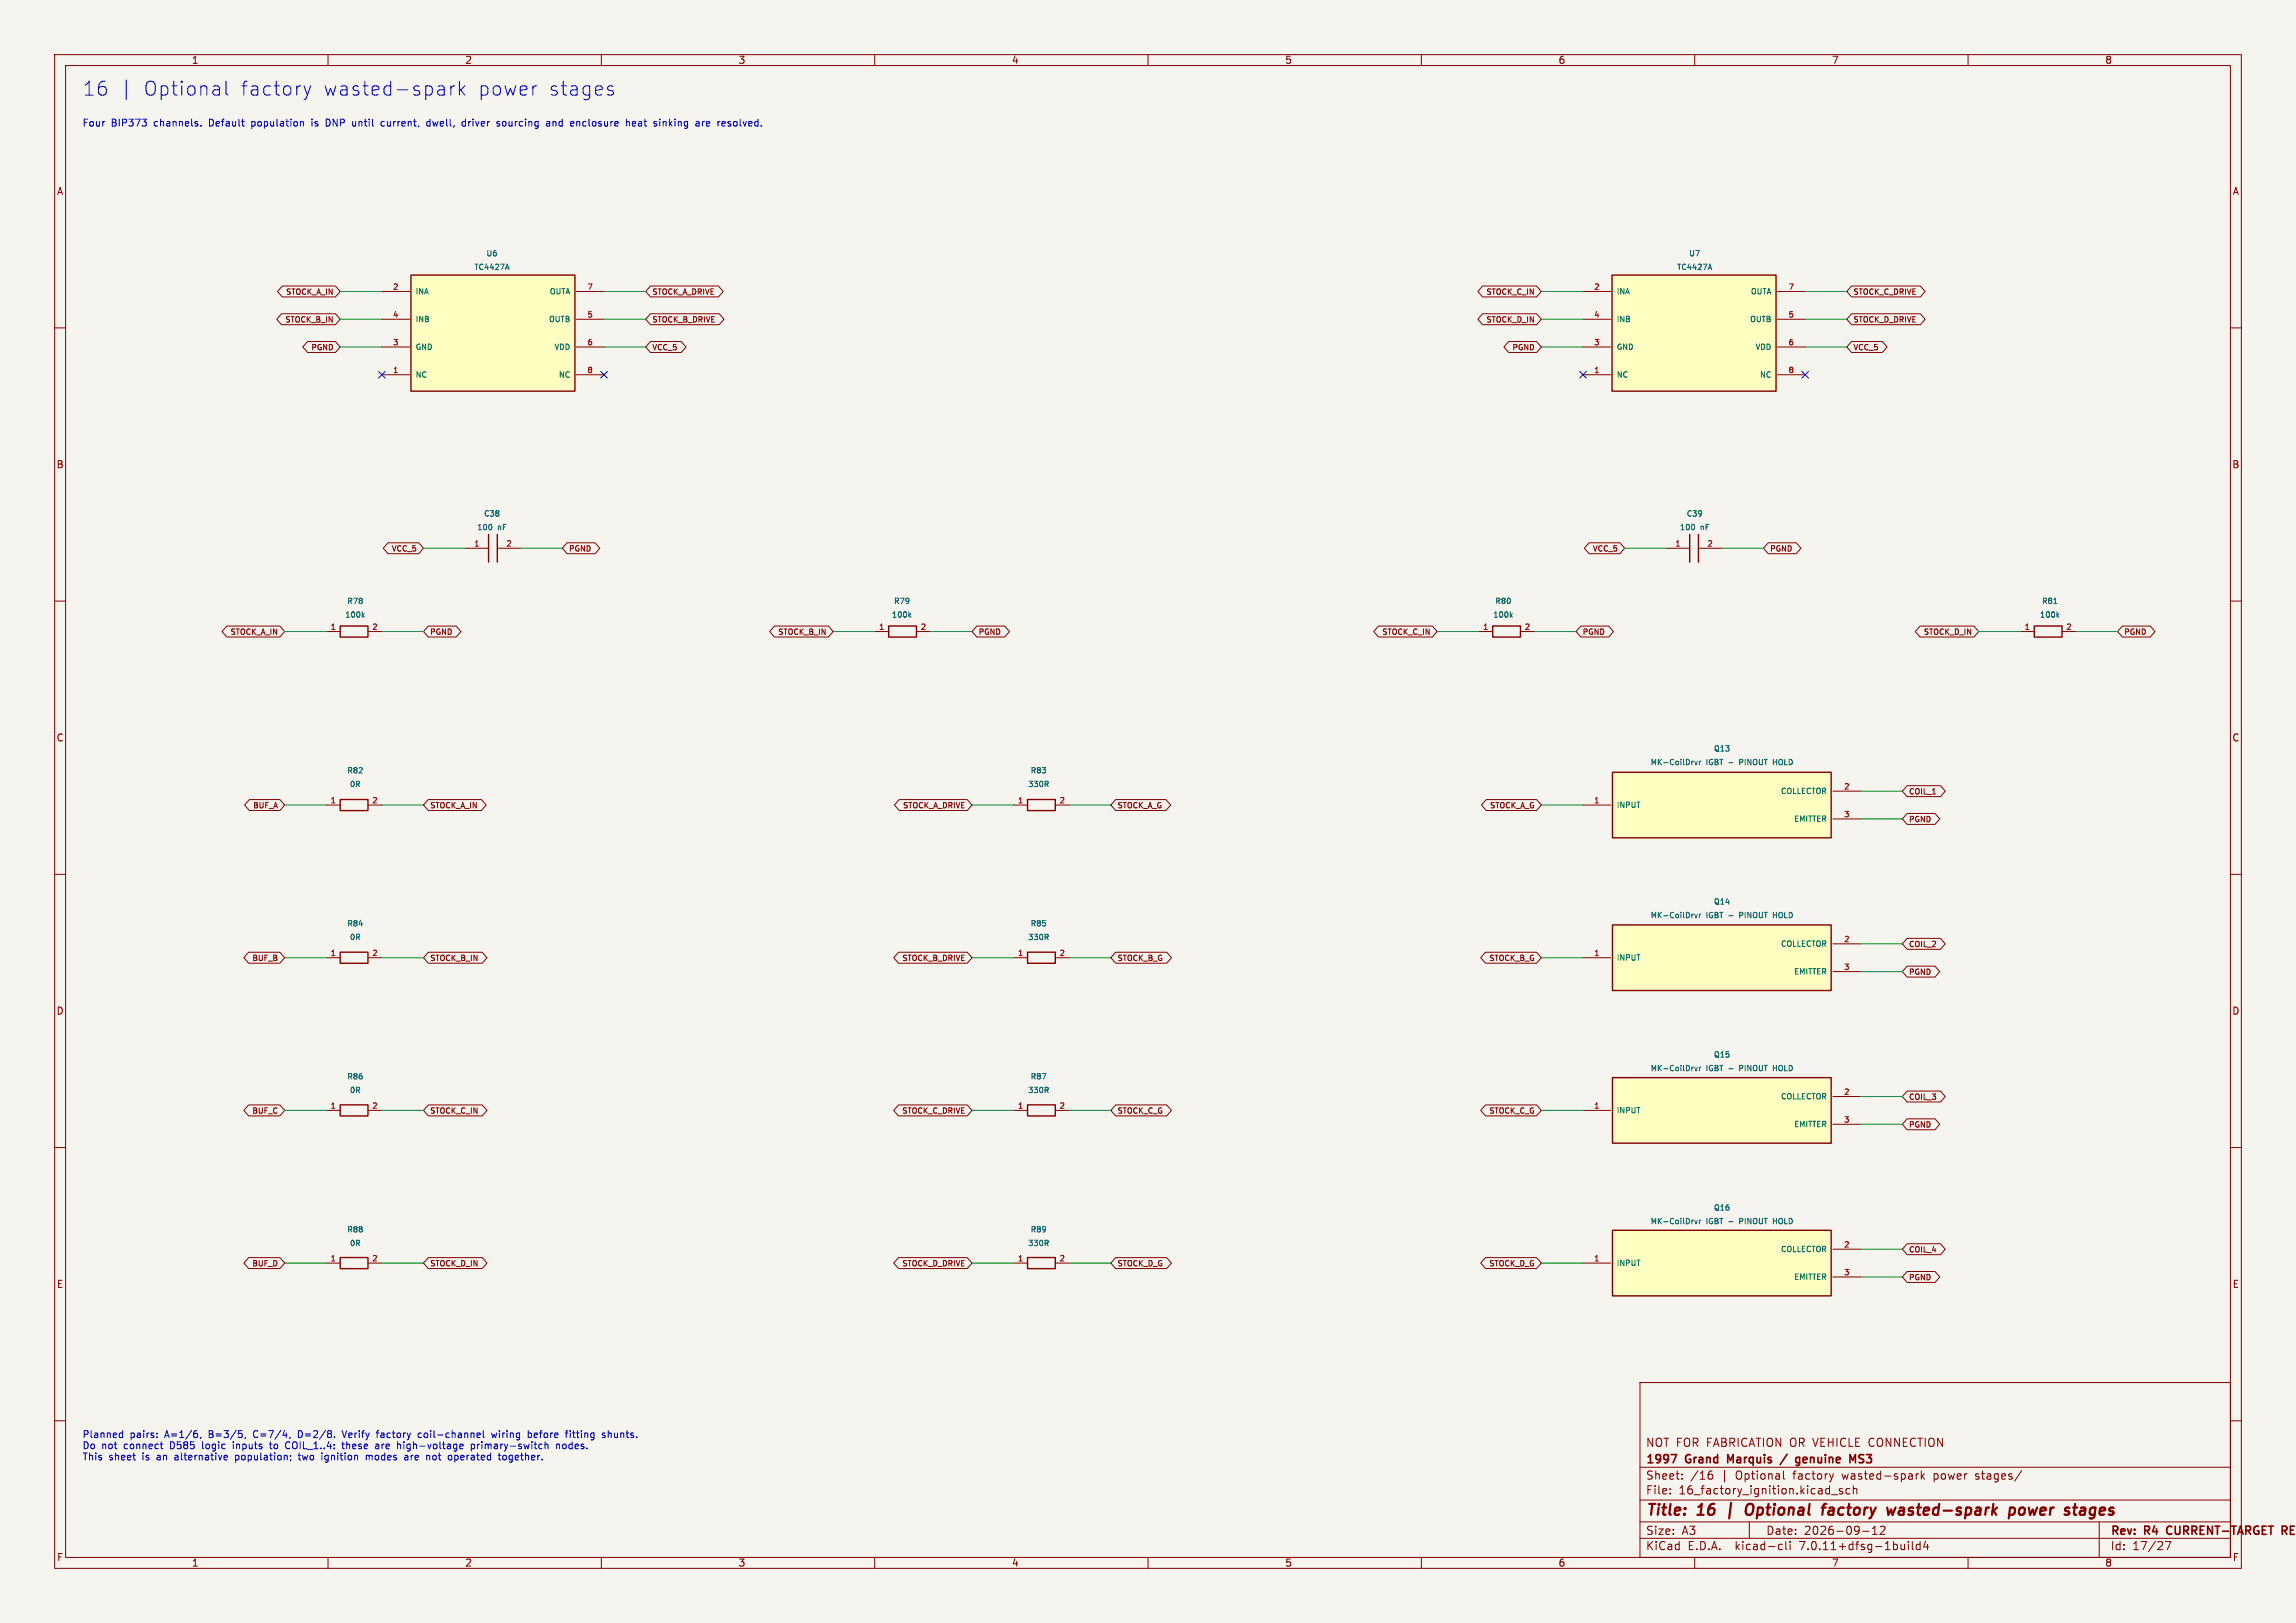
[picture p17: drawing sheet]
<svg xmlns="http://www.w3.org/2000/svg" width="420mm" height="297mm" viewBox="0 0 420 297" stroke-linecap="round" stroke-linejoin="round" font-family="sans-serif">
<defs><g id="words">
<g font-size="3.5" fill="#0000c2">
<text x="15" y="17.7">16</text>
<text x="26" y="17.7">Optional</text>
<text x="43.8" y="17.7">factory</text>
<text x="58.8" y="17.7">wasted-spark</text>
<text x="87.1" y="17.7">power</text>
<text x="100" y="17.7">stages</text>
</g>
<g font-size="2.8" fill="#840000">
<text x="301" y="277.9">Title:</text>
<text x="310.6" y="277.9">16</text>
<text x="316.8" y="277.9">|</text>
<text x="321" y="277.9">Optional</text>
<text x="335.8" y="277.9">factory</text>
<text x="348.5" y="277.9">wasted-spark</text>
<text x="371.6" y="277.9">power</text>
<text x="382.6" y="277.9">stages</text>
</g>
<g font-size="2.1" fill="#840000">
<text x="301" y="268.2">1997</text>
<text x="301" y="265">NOT FOR FABRICATION OR VEHICLE CONNECTION</text>
<text x="308.4" y="268.2">Grand</text>
<text x="316.7" y="268.2">Marquis</text>
<text x="330.4" y="268.2">genuine</text>
<text x="340.8" y="268.2">MS3</text>
<text x="301" y="273.7">File:</text>
<text x="301" y="271">Sheet:</text>
<text x="307.1" y="273.7">16_factory_ignition.kicad_sch</text>
<text x="309.2" y="271">/16</text>
<text x="314.9" y="271">|</text>
<text x="317.7" y="271">Optional</text>
<text x="328.3" y="271">factory</text>
<text x="337.4" y="271">wasted-spark</text>
<text x="354.3" y="271">power</text>
<text x="362.1" y="271">stages/</text>
<text x="301" y="281.1">Size:</text>
<text x="307.6" y="281.1">A3</text>
<text x="323" y="281.1">Date:</text>
<text x="330" y="281.1">2026-09-12</text>
<text x="386" y="281.3">Rev:</text>
<text x="392.4" y="281.3">R4</text>
<text x="397" y="281.3">CURRENT-TARGET</text>
<text x="418.7" y="281.3">RE</text>
<text x="301" y="283.9">KiCad</text>
<text x="308.7" y="283.9">E.D.A.</text>
<text x="317.6" y="283.9">kicad-cli</text>
<text x="329.5" y="283.9">7.0.11+dfsg-1build4</text>
<text x="386" y="283.9">Id:</text>
<text x="390.1" y="283.9">17/27</text>
</g>
<g font-size="1.8" fill="#840000">
<text x="35" y="11.9">1</text>
<text x="85" y="11.9">2</text>
<text x="135" y="11.9">3</text>
<text x="185" y="11.9">4</text>
<text x="235" y="11.9">5</text>
<text x="285" y="11.9">6</text>
<text x="335" y="11.9">7</text>
<text x="385" y="11.9">8</text>
<text x="10.3" y="35.9">A</text>
<text x="408.3" y="35.9">A</text>
<text x="10.3" y="85.9">B</text>
<text x="408.2" y="85.9">B</text>
<text x="10.3" y="135.9">C</text>
<text x="408.2" y="135.9">C</text>
<text x="10.3" y="185.9">D</text>
<text x="408.2" y="185.9">D</text>
<text x="10.3" y="235.9">E</text>
<text x="408.3" y="235.9">E</text>
<text x="10.3" y="285.9">F</text>
<text x="35" y="286.9">1</text>
<text x="85" y="286.9">2</text>
<text x="135" y="286.9">3</text>
<text x="185" y="286.9">4</text>
<text x="235" y="286.9">5</text>
<text x="285" y="286.9">6</text>
<text x="335" y="286.9">7</text>
<text x="385" y="286.9">8</text>
<text x="408.3" y="285.9">F</text>
</g>
<g font-size="1.8" fill="#0000c2">
<text x="15" y="23.5">Four</text>
<text x="20.3" y="23.5">BIP373</text>
<text x="28.3" y="23.5">channels.</text>
<text x="38.5" y="23.5">Default</text>
<text x="46.5" y="23.5">population</text>
<text x="57.7" y="23.5">is</text>
<text x="60.5" y="23.5">DNP</text>
<text x="65.5" y="23.5">until</text>
<text x="71" y="23.5">current,</text>
<text x="79.5" y="23.5">dwell,</text>
<text x="86.2" y="23.5">driver</text>
<text x="92.8" y="23.5">sourcing</text>
<text x="102" y="23.5">and</text>
<text x="106.7" y="23.5">enclosure</text>
<text x="117" y="23.5">heat</text>
<text x="122.3" y="23.5">sinking</text>
<text x="130.2" y="23.5">are</text>
<text x="134.4" y="23.5">resolved.</text>
<text x="15" y="263.5">Planned</text>
<text x="23.8" y="263.5">pairs:</text>
<text x="30.3" y="263.5">A=1/6,</text>
<text x="38.5" y="263.5">B=3/5,</text>
<text x="46.8" y="263.5">C=7/4,</text>
<text x="55.2" y="263.5">D=2/8.</text>
<text x="63.6" y="263.5">Verify</text>
<text x="70" y="263.5">factory</text>
<text x="77.8" y="263.5">coil-channel</text>
<text x="91.5" y="263.5">wiring</text>
<text x="98.3" y="263.5">before</text>
<text x="105.4" y="263.5">fitting</text>
<text x="112.3" y="263.5">shunts.</text>
<text x="15" y="265.5">Do</text>
<text x="15" y="267.6">This</text>
<text x="18.6" y="265.5">not</text>
<text x="19.9" y="267.6">sheet</text>
<text x="22.8" y="265.5">connect</text>
<text x="26.2" y="267.6">is</text>
<text x="29" y="267.6">an</text>
<text x="31.4" y="265.5">D585</text>
<text x="32.4" y="267.6">alternative</text>
<text x="37.5" y="265.5">logic</text>
<text x="43.3" y="265.5">inputs</text>
<text x="43.7" y="267.6">population;</text>
<text x="50.3" y="265.5">to</text>
<text x="53.3" y="265.5">COIL_1..4:</text>
<text x="55.5" y="267.6">two</text>
<text x="59.9" y="267.6">ignition</text>
<text x="63.9" y="265.5">these</text>
<text x="68.2" y="267.6">modes</text>
<text x="70.2" y="265.5">are</text>
<text x="74.4" y="265.5">high-voltage</text>
<text x="75.5" y="267.6">are</text>
<text x="79.7" y="267.6">not</text>
<text x="83.9" y="267.6">operated</text>
<text x="88.1" y="265.5">primary-switch</text>
<text x="93.3" y="267.6">together.</text>
<text x="103.9" y="265.5">nodes.</text>
</g>
<g font-size="1.4" fill="#006464">
<text x="88.9" y="47.1">U6</text>
<text x="308.9" y="47.1">U7</text>
<text x="86.7" y="49.6">TC4427A</text>
<text x="306.7" y="49.6">TC4427A</text>
<text x="75.9" y="54.1">INA</text>
<text x="75.9" y="59.1">INB</text>
<text x="100.3" y="59.1">OUTB</text>
<text x="100.4" y="54.1">OUTA</text>
<text x="295.7" y="54.1">INA</text>
<text x="295.7" y="59.1">INB</text>
<text x="320" y="59.1">OUTB</text>
<text x="320.1" y="54.1">OUTA</text>
<text x="75.9" y="64.2">GND</text>
<text x="101.3" y="64.2">VDD</text>
<text x="295.7" y="64.2">GND</text>
<text x="321" y="64.2">VDD</text>
<text x="75.9" y="69.3">NC</text>
<text x="102.1" y="69.3">NC</text>
<text x="295.7" y="69.3">NC</text>
<text x="321.8" y="69.3">NC</text>
<text x="88.4" y="94.7">C38</text>
<text x="308.4" y="94.7">C39</text>
<text x="87.2" y="97.2">100</text>
<text x="91.1" y="97.2">nF</text>
<text x="307.2" y="97.2">100</text>
<text x="311.1" y="97.2">nF</text>
<text x="63" y="113.2">100k</text>
<text x="63.4" y="110.7">R78</text>
<text x="163" y="113.2">100k</text>
<text x="163.4" y="110.7">R79</text>
<text x="273" y="113.2">100k</text>
<text x="273.4" y="110.7">R80</text>
<text x="373" y="113.2">100k</text>
<text x="373.4" y="110.7">R81</text>
<text x="313.4" y="137.7">Q13</text>
<text x="63.4" y="141.7">R82</text>
<text x="188.4" y="141.7">R83</text>
<text x="301.8" y="140.2">MK-CoilDrvr</text>
<text x="312.1" y="140.2">IGBT</text>
<text x="316.4" y="140.2">-</text>
<text x="318.6" y="140.2">PINOUT</text>
<text x="325" y="140.2">HOLD</text>
<text x="63.9" y="144.2">0R</text>
<text x="187.9" y="144.2">330R</text>
<text x="295.7" y="148">INPUT</text>
<text x="325.6" y="145.5">COLLECTOR</text>
<text x="328.1" y="150.6">EMITTER</text>
<text x="313.4" y="165.7">Q14</text>
<text x="63.4" y="169.7">R84</text>
<text x="63.9" y="172.2">0R</text>
<text x="187.9" y="172.2">330R</text>
<text x="188.4" y="169.7">R85</text>
<text x="301.8" y="168.2">MK-CoilDrvr</text>
<text x="312.1" y="168.2">IGBT</text>
<text x="316.4" y="168.2">-</text>
<text x="318.6" y="168.2">PINOUT</text>
<text x="325" y="168.2">HOLD</text>
<text x="325.6" y="173.4">COLLECTOR</text>
<text x="295.7" y="176">INPUT</text>
<text x="328.1" y="178.5">EMITTER</text>
<text x="63.4" y="197.7">R86</text>
<text x="188.4" y="197.7">R87</text>
<text x="301.8" y="196.2">MK-CoilDrvr</text>
<text x="312.1" y="196.2">IGBT</text>
<text x="313.4" y="193.7">Q15</text>
<text x="316.4" y="196.2">-</text>
<text x="318.6" y="196.2">PINOUT</text>
<text x="325" y="196.2">HOLD</text>
<text x="63.9" y="200.2">0R</text>
<text x="187.9" y="200.2">330R</text>
<text x="295.7" y="203.9">INPUT</text>
<text x="325.6" y="201.4">COLLECTOR</text>
<text x="328.1" y="206.5">EMITTER</text>
<text x="313.4" y="221.7">Q16</text>
<text x="63.4" y="225.7">R88</text>
<text x="188.4" y="225.7">R89</text>
<text x="301.8" y="224.2">MK-CoilDrvr</text>
<text x="312.1" y="224.2">IGBT</text>
<text x="316.4" y="224.2">-</text>
<text x="318.6" y="224.2">PINOUT</text>
<text x="325" y="224.2">HOLD</text>
<text x="63.9" y="228.2">0R</text>
<text x="187.9" y="228.2">330R</text>
<text x="295.7" y="231.9">INPUT</text>
<text x="325.6" y="229.3">COLLECTOR</text>
<text x="328.1" y="234.4">EMITTER</text>
</g>
<g font-size="1.4" fill="#a90000">
<text x="71.8" y="53.1">2</text>
<text x="107.3" y="53.1">7</text>
<text x="291.5" y="53.1">2</text>
<text x="327.1" y="53.1">7</text>
<text x="71.8" y="58.2">4</text>
<text x="107.3" y="58.2">5</text>
<text x="291.5" y="58.2">4</text>
<text x="327.1" y="58.2">5</text>
<text x="71.8" y="63.2">3</text>
<text x="107.3" y="63.2">6</text>
<text x="291.5" y="63.2">3</text>
<text x="327.1" y="63.2">6</text>
<text x="71.8" y="68.3">1</text>
<text x="107.3" y="68.3">8</text>
<text x="291.5" y="68.3">1</text>
<text x="327.1" y="68.3">8</text>
<text x="86.6" y="100.1">1</text>
<text x="92.5" y="100.1">2</text>
<text x="306.3" y="100.1">1</text>
<text x="312.2" y="100.1">2</text>
<text x="60.4" y="115.3">1</text>
<text x="68" y="115.3">2</text>
<text x="160.7" y="115.3">1</text>
<text x="168.3" y="115.3">2</text>
<text x="271.2" y="115.3">1</text>
<text x="278.8" y="115.3">2</text>
<text x="370.2" y="115.3">1</text>
<text x="377.9" y="115.3">2</text>
<text x="60.4" y="147.1">1</text>
<text x="68" y="147.1">2</text>
<text x="186.1" y="147.1">1</text>
<text x="193.7" y="147.1">2</text>
<text x="291.5" y="147.1">1</text>
<text x="337.2" y="144.5">2</text>
<text x="337.2" y="149.6">3</text>
<text x="337.2" y="172.5">2</text>
<text x="60.4" y="175">1</text>
<text x="68" y="175">2</text>
<text x="186.1" y="175">1</text>
<text x="193.7" y="175">2</text>
<text x="291.5" y="175">1</text>
<text x="337.2" y="177.5">3</text>
<text x="60.4" y="202.9">1</text>
<text x="68" y="202.9">2</text>
<text x="186.1" y="202.9">1</text>
<text x="193.7" y="202.9">2</text>
<text x="291.5" y="202.9">1</text>
<text x="337.2" y="200.4">2</text>
<text x="337.2" y="205.5">3</text>
<text x="60.4" y="230.9">1</text>
<text x="68" y="230.9">2</text>
<text x="186.1" y="230.9">1</text>
<text x="193.7" y="230.9">2</text>
<text x="291.5" y="230.9">1</text>
<text x="337.2" y="228.3">2</text>
<text x="337.2" y="233.4">3</text>
</g>
<g font-size="1.4" fill="#840000">
<text x="52" y="59.2">STOCK_B_IN</text>
<text x="52.2" y="54.1">STOCK_A_IN</text>
<text x="119.2" y="59.2">STOCK_B_DRIVE</text>
<text x="119.2" y="54.1">STOCK_A_DRIVE</text>
<text x="271.7" y="59.2">STOCK_D_IN</text>
<text x="271.7" y="54.1">STOCK_C_IN</text>
<text x="338.9" y="59.2">STOCK_D_DRIVE</text>
<text x="338.9" y="54.1">STOCK_C_DRIVE</text>
<text x="56.8" y="64.3">PGND</text>
<text x="119.2" y="64.3">VCC_5</text>
<text x="276.5" y="64.3">PGND</text>
<text x="338.9" y="64.3">VCC_5</text>
<text x="71.5" y="101.1">VCC_5</text>
<text x="104" y="101.1">PGND</text>
<text x="291.2" y="101.1">VCC_5</text>
<text x="323.7" y="101.1">PGND</text>
<text x="42" y="116.4">STOCK_A_IN</text>
<text x="78.6" y="116.4">PGND</text>
<text x="142.2" y="116.4">STOCK_B_IN</text>
<text x="178.9" y="116.4">PGND</text>
<text x="252.7" y="116.4">STOCK_C_IN</text>
<text x="289.4" y="116.4">PGND</text>
<text x="351.8" y="116.4">STOCK_D_IN</text>
<text x="388.5" y="116.4">PGND</text>
<text x="46.2" y="148.1">BUF_A</text>
<text x="78.6" y="148.1">STOCK_A_IN</text>
<text x="165" y="148.1">STOCK_A_DRIVE</text>
<text x="204.3" y="148.1">STOCK_A_G</text>
<text x="272.4" y="148.1">STOCK_A_G</text>
<text x="349.1" y="145.6">COIL_1</text>
<text x="349.1" y="150.7">PGND</text>
<text x="349.1" y="173.5">COIL_2</text>
<text x="46" y="176.1">BUF_B</text>
<text x="78.6" y="176.1">STOCK_B_IN</text>
<text x="164.9" y="176.1">STOCK_B_DRIVE</text>
<text x="204.3" y="176.1">STOCK_B_G</text>
<text x="272.3" y="176.1">STOCK_B_G</text>
<text x="349.1" y="178.6">PGND</text>
<text x="349.1" y="201.5">COIL_3</text>
<text x="46" y="204">BUF_C</text>
<text x="78.6" y="204">STOCK_C_IN</text>
<text x="164.9" y="204">STOCK_C_DRIVE</text>
<text x="204.3" y="204">STOCK_C_G</text>
<text x="272.3" y="204">STOCK_C_G</text>
<text x="349.1" y="206.5">PGND</text>
<text x="46" y="231.9">BUF_D</text>
<text x="78.6" y="231.9">STOCK_D_IN</text>
<text x="164.9" y="231.9">STOCK_D_DRIVE</text>
<text x="204.3" y="231.9">STOCK_D_G</text>
<text x="272.3" y="231.9">STOCK_D_G</text>
<text x="349.1" y="229.4">COIL_4</text>
<text x="349.1" y="234.5">PGND</text>
</g>
</g></defs>
<path d="M0 0h420v297h-420z" fill="#f5f4ef" stroke="#f5f4ef" stroke-width=".18"/>
<g fill="none" stroke="#840000" stroke-width=".18">
<path d="M10 10h400v277h-400zM12 12h396v273h-396zM60 10v2M110 10v2M160 10v2M210 10v2M260 10v2M310 10v2M360 10v2M10 60h2M51.5 57.4h9.9l.8 1-.8 1h-9.9l-.9-1zM51.6 52.3h9.8l.8 1-.8 1h-9.8l-.8-1z"/>
<path d="M69.8 53.3h5.1M69.8 58.4h5.1M105.4 53.3h5.1M105.4 58.4h5.1M119 57.4h12.6l.8 1-.8 1h-12.6l-.9-1zM119 52.3h12.4l.9 1-.9 1h-12.4l-.9-1zM271.2 57.4h9.9l.8 1-.8 1h-9.9l-.9-1zM271.2 52.3h9.9l.8 1-.8 1h-9.9l-.9-1zM289.6 53.3h5M289.6 58.4h5M325.1 53.3h5.1M325.1 58.4h5.1"/>
<path d="M338.7 57.4h12.6l.8 1-.8 1h-12.6l-.9-1zM338.7 52.3h12.6l.8 1-.8 1h-12.6l-.9-1zM408 60h2M56.3 62.5h5.1l.8 1-.8 1h-5.1l-.9-1zM69.8 68.6h5.1M69.8 63.5h5.1M105.4 68.6h5.1M105.4 63.5h5.1M119 62.5h5.6l.9 1-.9 1h-5.6l-.9-1zM276 62.5h5.1l.8 1-.8 1h-5.1l-.9-1zM289.6 68.6h5M289.6 63.5h5"/>
<path d="M325.1 68.6h5.1M325.1 63.5h5.1M338.7 62.5h5.6l.9 1-.9 1h-5.6l-.9-1zM71 99.3h5.6l.9 1-.9 1h-5.6l-.9-1zM103.7 99.3h5.1l.9 1-.9 1h-5.1l-.8-1zM290.7 99.3h5.6l.9 1-.9 1h-5.6l-.9-1zM323.5 99.3h5.1l.8 1-.8 1h-5.1l-.9-1zM10 110h2M41.5 114.6h9.7l.9 1-.9 1h-9.7l-.9-1zM59.7 115.6h2.5M67.3 115.6h2.5M78.3 114.6h5.1l.9 1-.9 1h-5.1l-.8-1z"/>
<path d="M85.1 100.3h4.3M91 100.3h4.2M141.7 114.6h9.8l.9 1-.9 1h-9.8l-.9-1zM160 115.6h2.6M167.6 115.6h2.6M178.7 114.6h5.1l.8 1-.8 1h-5.1l-.9-1zM252.2 114.6h9.8l.9 1-.9 1h-9.8l-.9-1zM270.5 115.6h2.5M278.1 115.6h2.6M289.2 114.6h5.1l.8 1-.8 1h-5.1l-.9-1zM304.8 100.3h4.3M310.7 100.3h4.3"/>
<path d="M351.2 114.6h9.9l.8 1-.8 1h-9.9l-.9-1zM369.6 115.6h2.5M377.2 115.6h2.5M388.2 114.6h5.1l.9 1-.9 1h-5.1l-.9-1zM408 110h2M10 160h2M45.6 146.3h5.6l.9 1-.9 1h-5.6l-.9-1zM59.7 147.3h2.5M67.3 147.3h2.5M78.3 146.3h9.8l.8 1-.8 1h-9.8l-.8-1zM164.5 146.3h12.4l.9 1-.9 1h-12.4l-.9-1zM185.4 147.3h2.6"/>
<path d="M193 147.3h2.6M204.1 146.3h9.2l.8 1-.8 1h-9.2l-.9-1zM271.9 146.3h9.2l.8 1-.8 1h-9.2l-.9-1zM289.6 147.3h5M335.3 144.8h5.1M335.3 149.9h5.1M348.9 148.9h5.1l.8 1-.8 1h-5.1l-.9-1zM348.9 143.8h6.1l.8 1-.8 1h-6.1l-.9-1zM408 160h2M45.5 174.3h5.7l.9 1-.9 1h-5.7l-.9-1zM59.7 175.3h2.5M67.3 175.3h2.5"/>
<path d="M78.3 174.3h9.9l.9 1-.9 1h-9.9l-.8-1zM164.4 174.3h12.5l.9 1-.9 1h-12.5l-.9-1zM185.4 175.3h2.6M193 175.3h2.6M204.1 174.3h9.3l.9 1-.9 1h-9.3l-.9-1zM271.7 174.3h9.4l.8 1-.8 1h-9.4l-.8-1zM289.6 175.3h5M335.3 172.7h5.1M335.3 177.8h5.1M348.9 176.8h5.1l.8 1-.8 1h-5.1l-.9-1zM348.9 171.7h6.1l.8 1-.8 1h-6.1l-.9-1zM348.9 199.7h6.1l.8 1-.8 1h-6.1l-.9-1z"/>
<path d="M10 210h2M45.5 202.2h5.7l.9 1-.9 1h-5.7l-.9-1zM59.7 203.2h2.5M67.3 203.2h2.5M78.3 202.2h9.9l.9 1-.9 1h-9.9l-.8-1zM164.4 202.2h12.5l.9 1-.9 1h-12.5l-.9-1zM185.4 203.2h2.6M193 203.2h2.6M204.1 202.2h9.3l.9 1-.9 1h-9.3l-.9-1zM271.7 202.2h9.4l.8 1-.8 1h-9.4l-.8-1zM289.6 203.2h5M335.3 200.7h5.1"/>
<path d="M335.3 205.7h5.1M348.9 204.7h5.1l.8 1-.8 1h-5.1l-.9-1zM408 210h2M45.5 230.1h5.7l.9 1-.9 1h-5.7l-.9-1zM59.7 231.1h2.5M67.3 231.1h2.5M78.3 230.1h9.9l.9 1-.9 1h-9.9l-.8-1zM164.4 230.1h12.5l.9 1-.9 1h-12.5l-.9-1zM185.4 231.1h2.6M193 231.1h2.6M204.1 230.1h9.3l.9 1-.9 1h-9.3l-.9-1zM271.7 230.1h9.4l.8 1-.8 1h-9.4l-.8-1z"/>
<path d="M289.6 231.1h5M335.3 228.6h5.1M335.3 233.7h5.1M348.9 232.7h5.1l.8 1-.8 1h-5.1l-.9-1zM348.9 227.6h6.1l.8 1-.8 1h-6.1l-.9-1zM10 260h2M300 253h108v32h-108zM408 260h2M300 278.5h108M300 274.5h108M300 268.5h108M305.5 273.2v.2"/>
<path d="M305.5 272.5v.1M307.7 270.5v.2M307.7 269.8v.1M312.7 269.8h.5l.1 .2-.1 .5-.5 .2M313.2 269.2l-.5 .1M320 278.5v3M326.2 269.2v1.3l.2 .2M335 273.5h1.2M335.4 269.7l-.4 1M337 272.5l-.3-.1-.3 .2 .1 .2 .5 .2v.3h-.6M338.4 272.5l-.5-.1-.2 .3v.4l.1 .2h.6M339 272.5l.2-.1 .4 .1 .1 .9"/>
<path d="M339 271.9v1.5M342.5 279.7l.4-.4v1.5M344.7 279.4v.5l-.8 .9h.9M350.9 269.7l-.2 .1-.2 .2M351.4 269.2v1.5M351.6 270.1l.4 .6M352 269.7l-.6 .6M361.4 270.6l.1 .1M361.4 269.8v.3M369.8 269.1l-1.3 1.9M384 278.5v6.5M60 285v2"/>
<path d="M110 285v2M160 285v2M210 285v2M260 285v2M300 281.5h108M310 285v2M325.6 282.6l.4 .1M326 283.5l-.4 .1M326.7 282.1v1.3l.2 .2M327.4 282.1v.1M327.4 282.6v1M340.7 280.2h1.2"/>
<path d="M342.5 280.8h.9M349.1 282.1v.1M349.1 282.6v1M349.8 282.1v1.3l.2 .2M351.2 282.7l-.4-.1-.3 .3v.4l.2 .2h.5M351.2 282.1v1.5M352.2 282l-.3 1.1h.9M352.6 282.6v1M360 285v2M396.1 282.1h1l-.7 1.5"/>
</g>
<path d="M305.7 266.2h1l-.7 1.5M316.5 267.3l-.5-1.1v1.5M326.9 266.1l-1.3 1.9M329.2 266.7v1.2l-.3 .3-.4-.1M329.2 266.8l-.4-.1-.3 .3v.4l.1 .2h.6M338.9 267.3l.5-1.1v1.5M340 267.6l.3 .1M340.3 266.2l-.3 .3 .1 .3 .2 .1M396.5 279.5l-.2 .4 .2 .7M418.2 279.4l-.7-.1v1.5M418.2 280l-.7 .1M417.8 280.1l.5 .7" fill="none" stroke="#840000" stroke-width=".3"/>
<g fill="none" stroke="#840000" stroke-width=".4">
<path d="M320.3 275.2a.77 .77 0 0 0-.9 .7l-.1 .6 .2 .6a.72 .72 0 0 0 1-.2M333.2 275.9h.8M334.1 275.2l-.4 .1-.1 .2-.3 1.7M335.2 275.9l-.6 .1M335.2 276.4h-.4a.4 .4 0 0 0-.4 .4 .4 .4 0 0 0 .3 .4h.4M346.7 275.9l-.5 1.3M348.1 275.9l-.6 .1M348.1 276.4h-.5a.4 .4 0 0 0-.3 .4 .4 .4 0 0 0 .2 .4h.5M367.7 276l.2-.1 .5 .1 .2 .3-.1 .5a.66 .66 0 0 1-1 .3M367.7 275.9l-.3 2M369.5 276.1a.52 .52 0 0 1 .5-.2 .52 .52 0 0 1 .4 .4l-.1 .5a.55 .55 0 0 1-.5 .4 .55 .55 0 0 1-.5-.4zM379.6 275.2l-.2 1.7"/>
<path d="M380.8 275.9h.4l.3 .3-.2 1M381.3 277.1l-.6 .1M381.4 276.3l-.6 .1"/>
</g>
<g fill="#ffffc2" stroke="#ffffc2" stroke-width=".18">
<path d="M295 141.3h40v12h-40z"/>
<path d="M294.9 50.3h30v21.3h-30z"/>
<path d="M75.2 50.3h30v21.3h-30z"/>
<path d="M295 225.1h40v12h-40z"/>
<path d="M295 169.3h40v12h-40z"/>
<path d="M295 197.2h40v12h-40z"/>
</g>
<g fill="none" stroke="#840000" stroke-width=".25">
<path d="M75.2 50.3h30v21.3h-30zM294.9 50.3h30v21.3h-30zM89.4 97.8v5.1M91 97.8v5.1M309.1 97.8v5.1M310.7 97.8v5.1M62.2 114.6h5.1v2h-5.1zM162.6 114.6h5v2h-5zM273 114.6h5.1v2h-5.1zM372.1 114.6h5.1v2h-5.1zM62.2 146.3h5.1v2h-5.1zM188 146.3h5v2h-5z"/>
<path d="M295 141.3h40v12h-40zM62.2 174.2h5.1v2.1h-5.1zM188 174.2h5v2.1h-5zM295 169.3h40v12h-40zM295 197.2h40v12h-40zM62.2 202.2h5.1v2h-5.1zM188 202.2h5v2h-5zM62.2 230.1h5.1v2.1h-5.1zM188 230.1h5v2.1h-5zM295 225.1h40v12h-40z"/>
</g>
<g fill="none" stroke="#006464" stroke-width=".18">
<path d="M92.5 49h.5M92.8 48.3l.3 1M312.5 49h.5M312.8 48.3l.3 1M89.9 96.1v.7M309.9 96.1v.7M66.4 112.6l.2 .4M66.6 112.3l-.3 .4M166.4 112.6l.2 .4M166.6 112.3l-.3 .4M276.4 112.6l.2 .4M276.6 112.3l-.3 .4"/>
<path d="M375.7 110.5h.6M376.4 112.6l.2 .4M376.6 112.3l-.3 .4M310 139.3l.2 .7 .3-.7M310.9 139.3v.7M311.1 139.3l-.2 .2M318.2 139.5h.4M318.6 139h-.4v1M324.4 139v1M324.4 139.4h.6M191.4 143.5l.3 .5M191.7 143v.4"/>
<path d="M191.4 171.5l.3 .5M191.7 171v.4M310 167.3l.2 .7 .3-.7M310.9 167.3v.7M311.1 167.3l-.2 .2M318.2 167.5h.4M318.6 167h-.4v1M324.4 167v1M324.4 167.4h.6M191.4 199.5l.3 .5M191.7 199v.4M310 195.3l.2 .7 .3-.7"/>
<path d="M310.9 195.3v.7M311.1 195.3l-.2 .2M318.2 195.5h.4M318.6 195h-.4v1M324.4 195v1M324.4 195.4h.6M191.4 227.5l.3 .5M191.7 227v.4M310 223.3l.2 .7 .3-.7M310.9 223.3v.7M311.1 223.3l-.2 .2M318.2 223.5h.4"/>
<path d="M318.6 223h-.4v1M324.4 223v1M324.4 223.4h.6"/>
</g>
<g fill="none" stroke="#0000c2" stroke-width=".18">
<path d="M23.1 14.6v3.6M41.3 14.9v2.1l.4 .4M55.6 15.7l.6 1.7M56.2 17.4l-.2 .6-.4 .2M56.8 15.7l-.6 1.7M80.9 15.7l.4 .4v1.3M81.3 17.3l-.3 .1M81.3 16.3l-.3 .1M82.5 15.7v1.7M83.2 15.7a.65 .65 0 0 0-.7 .5M84 14.9v2.5M84.3 16.4l.7 1"/>
<path d="M85 15.7l-1 1M98.2 15.7l-.5 .1M111.3 15.8l.2-.1 .6 .1M111.3 16.4l.6 .2 .3 .3-.1 .4-.7 .1M26 21.8h.8l-.5 .5M26.7 22.3l.1 .2-.1 .5M36.8 23v.1M55.1 22.2l.4 .2v.7M57.1 21.8v.1M57.1 22.2v.9M60.2 21.9l-.5-.1v1.3l.5-.1M65.1 23l-.4 .1"/>
<path d="M70.3 22.3l-.3-.1-.3 .3 .1 .5h.5M78.7 22.3l-.4-.1-.2 .3 .1 .5h.5M78.7 21.8v1.3M84.5 22.8l.3 .3 .3-.1M85.1 22.3l-.3-.1-.3 .3M85.1 21.8v1.3M91.2 22.6l.2 .2-.2 .3M91.2 22.2l.2 .1M92.3 22.2l-.3 .1-.1 .2 .1 .5 .3 .1M99.9 22.9l.2 .2 .5-.1M100 22.3h.5l.1 .8M100.6 22.5l-.5 .1-.2 .2"/>
<path d="M101.2 22.2v.9M101.5 22.2l-.3 .1M105.5 22.3l.2-.1 .3 .1 .1 .8M114.8 22.2l.3 .2v.7M115.7 22.6l.6-.1-.1-.2-.3-.1-.2 .2v.6h.5M121.3 22.2v.9M121.8 22.3l-.3-.1-.2 .1M128.5 22.2v.9M128.9 22.2l-.4 .3M129.6 22.2h-.2l-.2 .2 .1 .6 .3 .1M129.8 22.5l-.6 .1M133.2 22.3h.4"/>
<path d="M133.2 22.6l.5 .2-.1 .2-.3 .1M21.9 263h.5M21.9 262.3h.5M22.4 261.8v1.3M28.7 263v.1M28.7 262.3v.1M29.3 264.3h.5M29.6 265.1h.2M35.8 261.8h.2M35.9 262.3l.2 .2v.3l-.2 .3M36.8 263l-.2 .3M41 267.1h.5"/>
<path d="M41.6 266.5v.1l-.6 .1M42.7 264.3v.8M43.1 266.3v1.3M43.1 267.1l.1 .1M43.6 261.8h.6M44.1 262.3l.2 .2v.3l-.2 .3M44.9 263l-.1 .3M49.4 263.8v1.1l.4 .2M52.3 264.8l.2 .3h.3M52.8 263.8l-.3 .1M53.1 263l-.1 .3M53.1 266.4v.1"/>
<path d="M53.2 267.1l-.1 .2M54.7 265.9v1.1l.3 .2M54.9 261.8h-.3v1.3h.3M58.9 266.3v.9M61.2 263v.1M62.5 264.3h.5M62.6 261.8l.4 1.3M62.7 263.8v1.1l.3 .2M67 266.3v.9M67 266.4l.4-.1 .1 .2M67.5 266.5v.7M67.7 266.3l-.2 .2"/>
<path d="M68.7 264.3h.5l.1 .8M68.7 265.1h.6M68.8 262.2h.5M69.3 264.6l-.6 .1M69.3 261.8l-.3 .2v1.1M72.7 263.8v1.3M73.3 264.5v.6M74.1 267.1h.5M74.6 266.5v.7M74.6 266.6l-.5 .1M77.1 262.3l-.4-.1-.2 .3 .1 .5h.5M78.6 266.5v.7"/>
<path d="M79.2 266.4v.6M83.2 267.1l.4 .1M83.2 266.3v1.3M84.5 264.3l.2 .3-.6 .1M84.6 265.1h-.1M86.2 264.3h.4l.2 .2-.1 .6h-.5M86.2 264.3v1.2M87.4 264.3v.8M87.6 264.3l-.2 .2M87.7 262.2l.2 .3-.7 .1M87.8 263l-.1 .1M88.4 261.8v1.1l.2 .2"/>
<path d="M89.9 262.2l.3 .9 .2-.6 .2 .6 .3-.9M91.4 267.1l.2 .1M92 266.4v.5l.2 .3 .3-.1 .1-.2v-.5M96.6 262.3l.4-.1 .2 .3-.1 .5h-.5M96.6 261.8v1.3M97.8 262.3v.7M98.3 262.5l-.6 .1M99.9 264.3l.3 .2v.6M101.8 264.4l.2-.1h.3l.1 .8M101.8 264.3v.8M103.4 262.2h.5M103.5 264.3h-.3l-.3 .2 .1 .5 .2 .1h.3"/>
<path d="M103.8 261.8h.1M104.3 261.8v.1M104.3 262.2v.9M104.7 262.2h.5M110.7 262.3l-.4-.1-.1 .2v.2l.5 .1v.3h-.5M111.3 261.8v1.3M111.7 262.3l-.3-.1-.1 .1"/>
</g>
<g fill="none" stroke="#009600" stroke-width=".18">
<path d="M62.2 53.3h7.6M62.2 58.4h7.6M110.5 53.3h7.6M110.5 58.4h7.6M281.9 53.3h7.7M281.9 58.4h7.7M330.2 53.3h7.6M330.2 58.4h7.6M62.2 63.5h7.6M110.5 63.5h7.6M281.9 63.5h7.7M330.2 63.5h7.6"/>
<path d="M52.1 115.6h7.6M69.8 115.6h7.7M77.5 100.3h7.6M95.2 100.3h7.7M152.4 115.6h7.6M170.2 115.6h7.6M262.9 115.6h7.6M280.7 115.6h7.6M297.2 100.3h7.6M315 100.3h7.6M361.9 115.6h7.7M379.7 115.6h7.6"/>
<path d="M52.1 147.3h7.6M69.8 147.3h7.7M177.8 147.3h7.6M195.6 147.3h7.6M281.9 147.3h7.7M340.4 144.8h7.6M340.4 149.9h7.6M52.1 175.3h7.6M69.8 175.3h7.7M177.8 175.3h7.6M195.6 175.3h7.6M281.9 175.3h7.7"/>
<path d="M340.4 177.8h7.6M340.4 172.7h7.6M52.1 203.2h7.6M69.8 203.2h7.7M177.8 203.2h7.6M195.6 203.2h7.6M281.9 203.2h7.7M340.4 205.7h7.6M340.4 200.7h7.6M52.1 231.1h7.6M69.8 231.1h7.7M177.8 231.1h7.6"/>
<path d="M195.6 231.1h7.6M281.9 231.1h7.7M340.4 233.7h7.6M340.4 228.6h7.6"/>
</g>
<path d="M69.2 68l1.3 1.2M70.5 68l-1.3 1.2M109.9 68l1.2 1.2M111.1 68l-1.2 1.2M289 68l1.2 1.2M290.2 68l-1.2 1.2M329.6 68l1.2 1.2M330.8 68l-1.2 1.2" fill="none" stroke="#000084" stroke-width=".18"/>
<use href="#words"/>
</svg>
